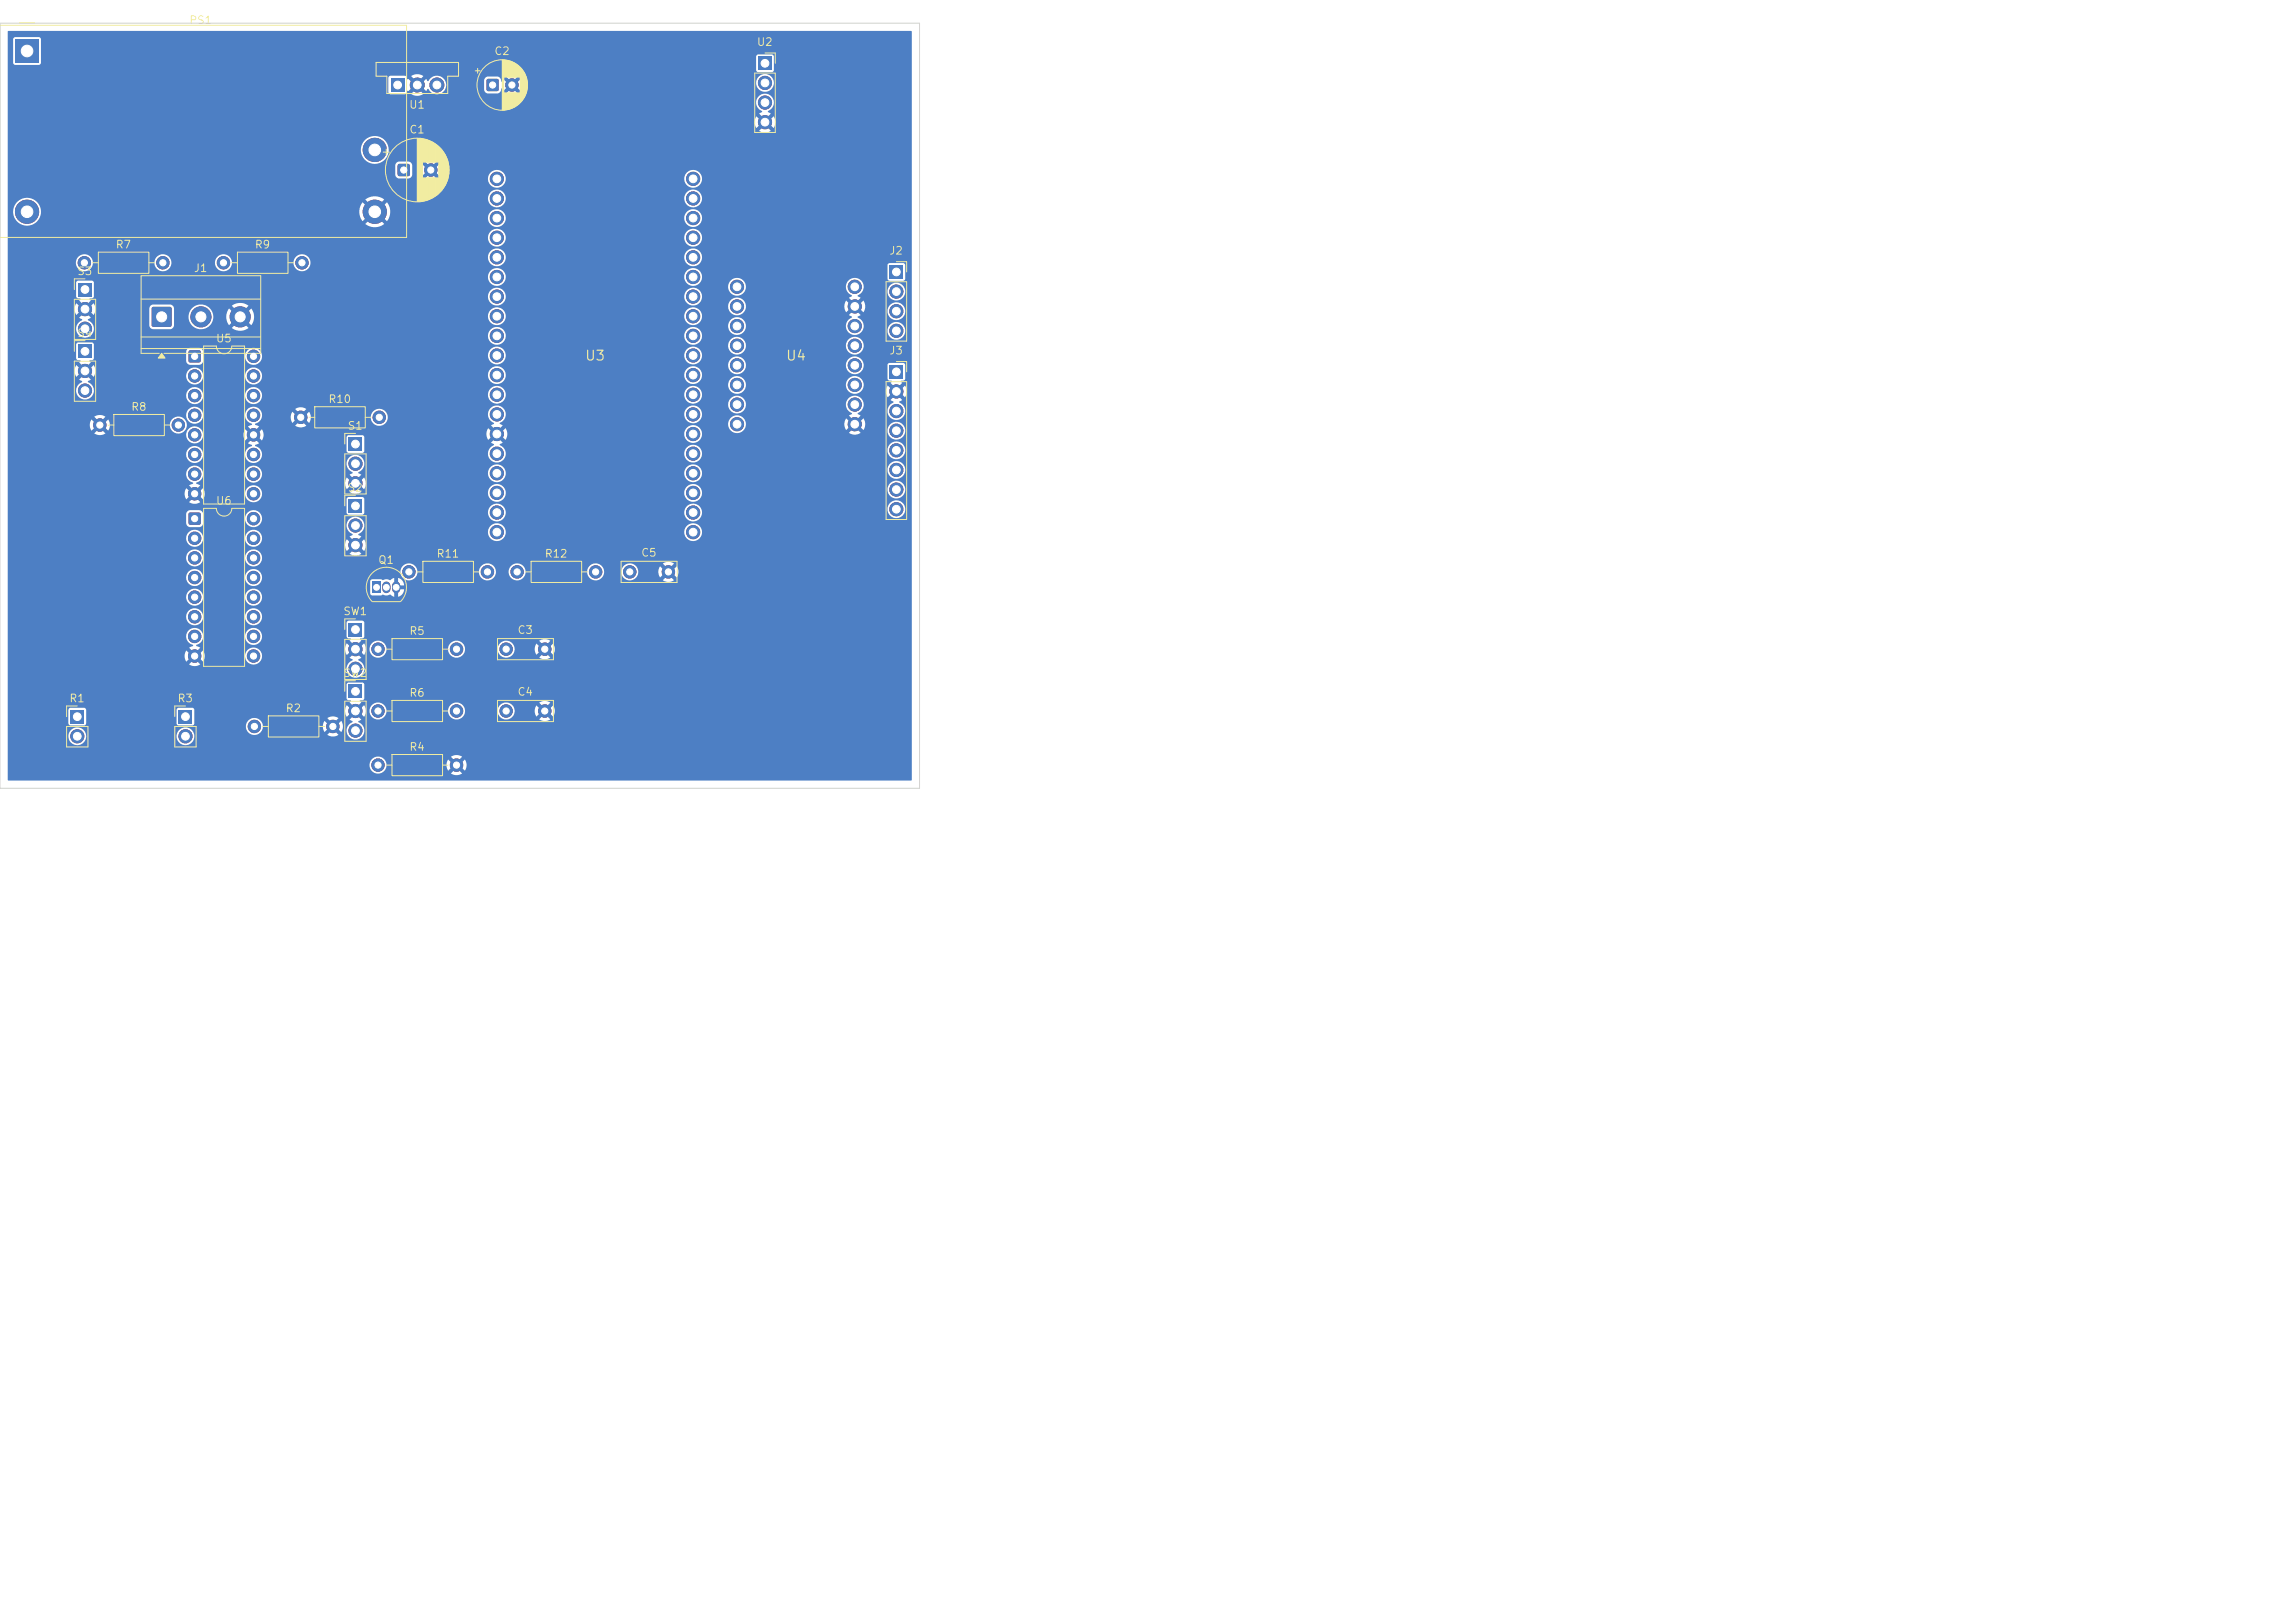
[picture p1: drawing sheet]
<svg xmlns="http://www.w3.org/2000/svg" width="297mm" height="210mm" viewBox="0 0 297 210" stroke-linecap="round" stroke-linejoin="round" font-family="sans-serif">
<defs><g id="words">
<g font-size="1.3" fill="#f2eda1">
<text x="75.6" y="47">U3</text>
<text x="101.6" y="47">U4</text>
</g>
<g font-size="1" fill="#f2eda1">
<text x="24.4" y="3.4">PS1</text>
<text x="63.9" y="7.4">C2</text>
<text x="97.9" y="6.2">U2</text>
<text x="52.9" y="14.3">U1</text>
<text x="52.9" y="17.5">C1</text>
<text x="9.9" y="35.8">S3</text>
<text x="14.9" y="32.4">R7</text>
<text x="25" y="35.4">J1</text>
<text x="32.9" y="32.4">R9</text>
<text x="115" y="33.2">J2</text>
<text x="9.9" y="43.8">S4</text>
<text x="27.9" y="44.5">U5</text>
<text x="115" y="46.1">J3</text>
<text x="16.9" y="53.4">R8</text>
<text x="42.4" y="52.4">R10</text>
<text x="44.9" y="55.8">S1</text>
<text x="27.9" y="65.5">U6</text>
<text x="44.9" y="63.8">S2</text>
<text x="48.9" y="73.2">Q1</text>
<text x="56.4" y="72.4">R11</text>
<text x="70.4" y="72.4">R12</text>
<text x="82.9" y="72.3">C5</text>
<text x="44.4" y="79.8">SW1</text>
<text x="52.9" y="82.4">R5</text>
<text x="66.9" y="82.3">C3</text>
<text x="44.4" y="87.8">SW2</text>
<text x="8.9" y="91.1">R1</text>
<text x="22.9" y="91.1">R3</text>
<text x="36.9" y="92.4">R2</text>
<text x="52.9" y="90.4">R6</text>
<text x="66.9" y="90.3">C4</text>
<text x="52.9" y="97.4">R4</text>
</g>
</g></defs>
<g fill="#c83434" stroke="#c83434" stroke-width=".13">
<circle cx="66.9" cy="74" r=".8"/>
<circle cx="77.1" cy="74" r=".8"/>
<circle cx="38.9" cy="54" r=".8"/>
<circle cx="49.1" cy="54" r=".8"/>
</g>
<path d="M9.2 91.9h1.6v1.7h-1.6z" fill="#c83434"/>
<g fill="#c83434" stroke="#c83434" stroke-width=".13">
<circle cx="10" cy="95.3" r=".85"/>
<circle cx="81.5" cy="74" r=".8"/>
<circle cx="86.5" cy="74" r=".8"/>
</g>
<path d="M45.1 88.6h1.8v1.7h-1.8z" fill="#c83434"/>
<g fill="#c83434" stroke="#c83434" stroke-width=".13">
<circle cx="46" cy="92" r=".85"/>
<circle cx="46" cy="94.5" r=".85"/>
<circle cx="65.5" cy="92" r=".8"/>
<circle cx="70.5" cy="92" r=".8"/>
<circle cx="32.9" cy="94" r=".8"/>
<circle cx="43.1" cy="94" r=".8"/>
</g>
<path d="M23.1 91.9h1.8v1.7h-1.8z" fill="#c83434"/>
<circle cx="24" cy="95.3" r=".85" fill="#c83434" stroke="#c83434" stroke-width=".13"/>
<path d="M51.5 21.3l.2-.1 1.3 .1v.2v1.2l-.2 .1-1.3-.1v-.1z" fill="#c83434"/>
<circle cx="55.7" cy="22" r=".8" fill="#c83434" stroke="#c83434" stroke-width=".13"/>
<path d="M10.1 44.6h1.8v1.7h-1.8z" fill="#c83434"/>
<g fill="#c83434" stroke="#c83434" stroke-width=".13">
<circle cx="11" cy="48" r=".85"/>
<circle cx="11" cy="50.5" r=".85"/>
</g>
<path d="M24.5 66.4l.1-.1 1.3 .1 .1 .2-.1 1.2-.2 .1-1.2-.1-.1-.1z" fill="#c83434"/>
<g fill="#c83434" stroke="#c83434" stroke-width=".13">
<circle cx="25.2" cy="69.6" r=".8"/>
<circle cx="25.2" cy="72.2" r=".8"/>
<circle cx="25.2" cy="74.7" r=".8"/>
<circle cx="25.2" cy="77.3" r=".8"/>
<circle cx="25.2" cy="79.8" r=".8"/>
<circle cx="25.2" cy="82.3" r=".8"/>
<circle cx="25.2" cy="84.9" r=".8"/>
<circle cx="32.8" cy="84.9" r=".8"/>
<circle cx="32.8" cy="82.3" r=".8"/>
<circle cx="32.8" cy="79.8" r=".8"/>
<circle cx="32.8" cy="77.3" r=".8"/>
<circle cx="32.8" cy="74.7" r=".8"/>
<circle cx="32.8" cy="72.2" r=".8"/>
<circle cx="32.8" cy="69.6" r=".8"/>
<circle cx="32.8" cy="67.1" r=".8"/>
</g>
<path d="M45.1 64.6h1.8v1.7h-1.8z" fill="#c83434"/>
<g fill="#c83434" stroke="#c83434" stroke-width=".13">
<circle cx="46" cy="68" r=".85"/>
<circle cx="46" cy="70.5" r=".85"/>
<circle cx="48.9" cy="84" r=".8"/>
<circle cx="59.1" cy="84" r=".8"/>
<circle cx="95.4" cy="37.1" r=".85"/>
<circle cx="95.4" cy="39.6" r=".85"/>
<circle cx="95.4" cy="42.2" r=".85"/>
<circle cx="95.4" cy="44.7" r=".85"/>
<circle cx="95.4" cy="47.3" r=".85"/>
<circle cx="95.4" cy="49.8" r=".85"/>
<circle cx="95.4" cy="52.3" r=".85"/>
<circle cx="95.4" cy="54.9" r=".85"/>
<circle cx="110.6" cy="54.9" r=".85"/>
<circle cx="110.6" cy="52.3" r=".85"/>
<circle cx="110.6" cy="49.8" r=".85"/>
<circle cx="110.6" cy="47.3" r=".85"/>
<circle cx="110.6" cy="44.7" r=".85"/>
<circle cx="110.6" cy="42.2" r=".85"/>
<circle cx="110.6" cy="39.6" r=".85"/>
<circle cx="110.6" cy="37.1" r=".85"/>
</g>
<path d="M2 5.1h3v3h-3z" fill="#c83434"/>
<g fill="#c83434" stroke="#c83434" stroke-width=".13">
<circle cx="3.5" cy="27.4" r="1.5"/>
<circle cx="48.5" cy="27.4" r="1.5"/>
<circle cx="48.5" cy="19.4" r="1.5"/>
</g>
<path d="M19.7 39.8l.2-.1h2.1l.1 .1 .1 .2v2.1l-.1 .1-.1 .1h-2.1l-.2-.1-.1-.1v-2.1z" fill="#c83434"/>
<g fill="#c83434" stroke="#c83434" stroke-width=".13">
<circle cx="26" cy="41" r="1.3"/>
<circle cx="31.1" cy="41" r="1.3"/>
<circle cx="10.9" cy="34" r=".8"/>
<circle cx="21.1" cy="34" r=".8"/>
</g>
<path d="M50.6 10.1h1.8v1.8h-1.8z" fill="#c83434"/>
<g fill="#c83434" stroke="#c83434" stroke-width=".13">
<circle cx="54" cy="11" r=".9"/>
<circle cx="56.5" cy="11" r=".9"/>
</g>
<path d="M98.1 7.3h1.7v1.7h-1.7z" fill="#c83434"/>
<g fill="#c83434" stroke="#c83434" stroke-width=".13">
<circle cx="99" cy="10.7" r=".85"/>
<circle cx="99" cy="13.3" r=".85"/>
<circle cx="99" cy="15.8" r=".85"/>
<circle cx="48.9" cy="92" r=".8"/>
<circle cx="59.1" cy="92" r=".8"/>
</g>
<path d="M48.2 75.3h1.1v1.5h-1.1z" fill="#c83434"/>
<path d="M50 75.8v.4M51.3 75.8v.4" fill="none" stroke="#c83434" stroke-width="1.1"/>
<path d="M115.1 34.3h1.7v1.7h-1.7z" fill="#c83434"/>
<g fill="#c83434" stroke="#c83434" stroke-width=".13">
<circle cx="116" cy="37.7" r=".85"/>
<circle cx="116" cy="40.3" r=".85"/>
<circle cx="116" cy="42.8" r=".85"/>
<circle cx="48.9" cy="99" r=".8"/>
<circle cx="59.1" cy="99" r=".8"/>
<circle cx="52.9" cy="74" r=".8"/>
<circle cx="63.1" cy="74" r=".8"/>
<circle cx="64.3" cy="23.1" r=".85"/>
<circle cx="64.3" cy="25.7" r=".85"/>
<circle cx="64.3" cy="28.2" r=".85"/>
<circle cx="64.3" cy="30.8" r=".85"/>
<circle cx="64.3" cy="33.3" r=".85"/>
<circle cx="64.3" cy="35.8" r=".85"/>
<circle cx="64.3" cy="38.4" r=".85"/>
<circle cx="64.3" cy="40.9" r=".85"/>
<circle cx="64.3" cy="43.5" r=".85"/>
<circle cx="64.3" cy="46" r=".85"/>
<circle cx="64.3" cy="48.5" r=".85"/>
<circle cx="64.3" cy="51.1" r=".85"/>
<circle cx="64.3" cy="53.6" r=".85"/>
<circle cx="64.3" cy="56.2" r=".85"/>
<circle cx="64.3" cy="58.7" r=".85"/>
<circle cx="64.3" cy="61.2" r=".85"/>
<circle cx="64.3" cy="63.8" r=".85"/>
<circle cx="64.3" cy="66.3" r=".85"/>
<circle cx="64.3" cy="68.9" r=".85"/>
<circle cx="89.7" cy="68.9" r=".85"/>
<circle cx="89.7" cy="66.3" r=".85"/>
<circle cx="89.7" cy="63.8" r=".85"/>
<circle cx="89.7" cy="61.2" r=".85"/>
<circle cx="89.7" cy="58.7" r=".85"/>
<circle cx="89.7" cy="56.2" r=".85"/>
<circle cx="89.7" cy="53.6" r=".85"/>
<circle cx="89.7" cy="51.1" r=".85"/>
<circle cx="89.7" cy="48.5" r=".85"/>
<circle cx="89.7" cy="46" r=".85"/>
<circle cx="89.7" cy="43.5" r=".85"/>
<circle cx="89.7" cy="40.9" r=".85"/>
<circle cx="89.7" cy="38.4" r=".85"/>
<circle cx="89.7" cy="35.8" r=".85"/>
<circle cx="89.7" cy="33.3" r=".85"/>
<circle cx="89.7" cy="30.8" r=".85"/>
<circle cx="89.7" cy="28.2" r=".85"/>
<circle cx="89.7" cy="25.7" r=".85"/>
<circle cx="89.7" cy="23.1" r=".85"/>
</g>
<path d="M63 10.3l.2-.1 1.3 .1 .1 .2-.1 1.2-.2 .1-1.3-.1-.1-.1z" fill="#c83434"/>
<g fill="#c83434" stroke="#c83434" stroke-width=".13">
<circle cx="66.2" cy="11" r=".8"/>
<circle cx="28.9" cy="34" r=".8"/>
<circle cx="39.1" cy="34" r=".8"/>
</g>
<path d="M45.1 56.6h1.8v1.7h-1.8z" fill="#c83434"/>
<g fill="#c83434" stroke="#c83434" stroke-width=".13">
<circle cx="46" cy="60" r=".85"/>
<circle cx="46" cy="62.5" r=".85"/>
</g>
<path d="M24.5 45.4l.1-.1 1.3 .1 .1 .2-.1 1.2-.2 .1-1.2-.1-.1-.1z" fill="#c83434"/>
<g fill="#c83434" stroke="#c83434" stroke-width=".13">
<circle cx="25.2" cy="48.6" r=".8"/>
<circle cx="25.2" cy="51.2" r=".8"/>
<circle cx="25.2" cy="53.7" r=".8"/>
<circle cx="25.2" cy="56.3" r=".8"/>
<circle cx="25.2" cy="58.8" r=".8"/>
<circle cx="25.2" cy="61.3" r=".8"/>
<circle cx="25.2" cy="63.9" r=".8"/>
<circle cx="32.8" cy="63.9" r=".8"/>
<circle cx="32.8" cy="61.3" r=".8"/>
<circle cx="32.8" cy="58.8" r=".8"/>
<circle cx="32.8" cy="56.3" r=".8"/>
<circle cx="32.8" cy="53.7" r=".8"/>
<circle cx="32.8" cy="51.2" r=".8"/>
<circle cx="32.8" cy="48.6" r=".8"/>
<circle cx="32.8" cy="46.1" r=".8"/>
<circle cx="65.5" cy="84" r=".8"/>
<circle cx="70.5" cy="84" r=".8"/>
<circle cx="12.9" cy="55" r=".8"/>
<circle cx="23.1" cy="55" r=".8"/>
</g>
<path d="M115.1 47.3h1.7v1.7h-1.7z" fill="#c83434"/>
<g fill="#c83434" stroke="#c83434" stroke-width=".13">
<circle cx="116" cy="50.6" r=".85"/>
<circle cx="116" cy="53.2" r=".85"/>
<circle cx="116" cy="55.7" r=".85"/>
<circle cx="116" cy="58.3" r=".85"/>
<circle cx="116" cy="60.8" r=".85"/>
<circle cx="116" cy="63.3" r=".85"/>
<circle cx="116" cy="65.9" r=".85"/>
</g>
<path d="M10.1 36.6h1.8v1.7h-1.8z" fill="#c83434"/>
<g fill="#c83434" stroke="#c83434" stroke-width=".13">
<circle cx="11" cy="40" r=".85"/>
<circle cx="11" cy="42.5" r=".85"/>
</g>
<path d="M45.1 80.6h1.8v1.7h-1.8z" fill="#c83434"/>
<g fill="#c83434" stroke="#c83434" stroke-width=".13">
<circle cx="46" cy="84" r=".85"/>
<circle cx="46" cy="86.5" r=".85"/>
</g>
<g fill="#4d7fc4" stroke="#4d7fc4" stroke-width=".13">
<circle cx="66.9" cy="74" r=".8"/>
<circle cx="77.1" cy="74" r=".8"/>
<circle cx="38.9" cy="54" r=".8"/>
<circle cx="49.1" cy="54" r=".8"/>
</g>
<path d="M9.2 91.9h1.6v1.7h-1.6z" fill="#4d7fc4"/>
<g fill="#4d7fc4" stroke="#4d7fc4" stroke-width=".13">
<circle cx="10" cy="95.3" r=".85"/>
<circle cx="81.5" cy="74" r=".8"/>
<circle cx="86.5" cy="74" r=".8"/>
</g>
<path d="M45.1 88.6h1.8v1.7h-1.8z" fill="#4d7fc4"/>
<g fill="#4d7fc4" stroke="#4d7fc4" stroke-width=".13">
<circle cx="46" cy="92" r=".85"/>
<circle cx="46" cy="94.5" r=".85"/>
<circle cx="65.5" cy="92" r=".8"/>
<circle cx="70.5" cy="92" r=".8"/>
<circle cx="32.9" cy="94" r=".8"/>
<circle cx="43.1" cy="94" r=".8"/>
</g>
<path d="M23.1 91.9h1.8v1.7h-1.8z" fill="#4d7fc4"/>
<circle cx="24" cy="95.3" r=".85" fill="#4d7fc4" stroke="#4d7fc4" stroke-width=".13"/>
<path d="M51.5 21.3l.2-.1 1.3 .1v.2v1.2l-.2 .1-1.3-.1v-.1z" fill="#4d7fc4"/>
<circle cx="55.7" cy="22" r=".8" fill="#4d7fc4" stroke="#4d7fc4" stroke-width=".13"/>
<path d="M10.1 44.6h1.8v1.7h-1.8z" fill="#4d7fc4"/>
<g fill="#4d7fc4" stroke="#4d7fc4" stroke-width=".13">
<circle cx="11" cy="48" r=".85"/>
<circle cx="11" cy="50.5" r=".85"/>
</g>
<path d="M24.5 66.4l.1-.1 1.3 .1 .1 .2-.1 1.2-.2 .1-1.2-.1-.1-.1z" fill="#4d7fc4"/>
<g fill="#4d7fc4" stroke="#4d7fc4" stroke-width=".13">
<circle cx="25.2" cy="69.6" r=".8"/>
<circle cx="25.2" cy="72.2" r=".8"/>
<circle cx="25.2" cy="74.7" r=".8"/>
<circle cx="25.2" cy="77.3" r=".8"/>
<circle cx="25.2" cy="79.8" r=".8"/>
<circle cx="25.2" cy="82.3" r=".8"/>
<circle cx="25.2" cy="84.9" r=".8"/>
<circle cx="32.8" cy="84.9" r=".8"/>
<circle cx="32.8" cy="82.3" r=".8"/>
<circle cx="32.8" cy="79.8" r=".8"/>
<circle cx="32.8" cy="77.3" r=".8"/>
<circle cx="32.8" cy="74.7" r=".8"/>
<circle cx="32.8" cy="72.2" r=".8"/>
<circle cx="32.8" cy="69.6" r=".8"/>
<circle cx="32.8" cy="67.1" r=".8"/>
</g>
<path d="M45.1 64.6h1.8v1.7h-1.8z" fill="#4d7fc4"/>
<g fill="#4d7fc4" stroke="#4d7fc4" stroke-width=".13">
<circle cx="46" cy="68" r=".85"/>
<circle cx="46" cy="70.5" r=".85"/>
<circle cx="48.9" cy="84" r=".8"/>
<circle cx="59.1" cy="84" r=".8"/>
<circle cx="95.4" cy="37.1" r=".85"/>
<circle cx="95.4" cy="39.6" r=".85"/>
<circle cx="95.4" cy="42.2" r=".85"/>
<circle cx="95.4" cy="44.7" r=".85"/>
<circle cx="95.4" cy="47.3" r=".85"/>
<circle cx="95.4" cy="49.8" r=".85"/>
<circle cx="95.4" cy="52.3" r=".85"/>
<circle cx="95.4" cy="54.9" r=".85"/>
<circle cx="110.6" cy="54.9" r=".85"/>
<circle cx="110.6" cy="52.3" r=".85"/>
<circle cx="110.6" cy="49.8" r=".85"/>
<circle cx="110.6" cy="47.3" r=".85"/>
<circle cx="110.6" cy="44.7" r=".85"/>
<circle cx="110.6" cy="42.2" r=".85"/>
<circle cx="110.6" cy="39.6" r=".85"/>
<circle cx="110.6" cy="37.1" r=".85"/>
</g>
<path d="M2 5.1h3v3h-3z" fill="#4d7fc4"/>
<g fill="#4d7fc4" stroke="#4d7fc4" stroke-width=".13">
<circle cx="3.5" cy="27.4" r="1.5"/>
<circle cx="48.5" cy="27.4" r="1.5"/>
<circle cx="48.5" cy="19.4" r="1.5"/>
</g>
<path d="M19.7 39.8l.2-.1h2.1l.1 .1 .1 .2v2.1l-.1 .1-.1 .1h-2.1l-.2-.1-.1-.1v-2.1z" fill="#4d7fc4"/>
<g fill="#4d7fc4" stroke="#4d7fc4" stroke-width=".13">
<circle cx="26" cy="41" r="1.3"/>
<circle cx="31.1" cy="41" r="1.3"/>
<circle cx="10.9" cy="34" r=".8"/>
<circle cx="21.1" cy="34" r=".8"/>
</g>
<path d="M50.6 10.1h1.8v1.8h-1.8z" fill="#4d7fc4"/>
<g fill="#4d7fc4" stroke="#4d7fc4" stroke-width=".13">
<circle cx="54" cy="11" r=".9"/>
<circle cx="56.5" cy="11" r=".9"/>
</g>
<path d="M98.1 7.3h1.7v1.7h-1.7z" fill="#4d7fc4"/>
<g fill="#4d7fc4" stroke="#4d7fc4" stroke-width=".13">
<circle cx="99" cy="10.7" r=".85"/>
<circle cx="99" cy="13.3" r=".85"/>
<circle cx="99" cy="15.8" r=".85"/>
<circle cx="48.9" cy="92" r=".8"/>
<circle cx="59.1" cy="92" r=".8"/>
</g>
<path d="M48.2 75.3h1.1v1.5h-1.1z" fill="#4d7fc4"/>
<path d="M50 75.8v.4M51.3 75.8v.4" fill="none" stroke="#4d7fc4" stroke-width="1.1"/>
<path d="M115.1 34.3h1.7v1.7h-1.7z" fill="#4d7fc4"/>
<g fill="#4d7fc4" stroke="#4d7fc4" stroke-width=".13">
<circle cx="116" cy="37.7" r=".85"/>
<circle cx="116" cy="40.3" r=".85"/>
<circle cx="116" cy="42.8" r=".85"/>
<circle cx="48.9" cy="99" r=".8"/>
<circle cx="59.1" cy="99" r=".8"/>
<circle cx="52.9" cy="74" r=".8"/>
<circle cx="63.1" cy="74" r=".8"/>
<circle cx="64.3" cy="23.1" r=".85"/>
<circle cx="64.3" cy="25.7" r=".85"/>
<circle cx="64.3" cy="28.2" r=".85"/>
<circle cx="64.3" cy="30.8" r=".85"/>
<circle cx="64.3" cy="33.3" r=".85"/>
<circle cx="64.3" cy="35.8" r=".85"/>
<circle cx="64.3" cy="38.4" r=".85"/>
<circle cx="64.3" cy="40.9" r=".85"/>
<circle cx="64.3" cy="43.5" r=".85"/>
<circle cx="64.3" cy="46" r=".85"/>
<circle cx="64.3" cy="48.5" r=".85"/>
<circle cx="64.3" cy="51.1" r=".85"/>
<circle cx="64.3" cy="53.6" r=".85"/>
<circle cx="64.3" cy="56.2" r=".85"/>
<circle cx="64.3" cy="58.7" r=".85"/>
<circle cx="64.3" cy="61.2" r=".85"/>
<circle cx="64.3" cy="63.8" r=".85"/>
<circle cx="64.3" cy="66.3" r=".85"/>
<circle cx="64.3" cy="68.9" r=".85"/>
<circle cx="89.7" cy="68.9" r=".85"/>
<circle cx="89.7" cy="66.3" r=".85"/>
<circle cx="89.7" cy="63.8" r=".85"/>
<circle cx="89.7" cy="61.2" r=".85"/>
<circle cx="89.7" cy="58.7" r=".85"/>
<circle cx="89.7" cy="56.2" r=".85"/>
<circle cx="89.7" cy="53.6" r=".85"/>
<circle cx="89.7" cy="51.1" r=".85"/>
<circle cx="89.7" cy="48.5" r=".85"/>
<circle cx="89.7" cy="46" r=".85"/>
<circle cx="89.7" cy="43.5" r=".85"/>
<circle cx="89.7" cy="40.9" r=".85"/>
<circle cx="89.7" cy="38.4" r=".85"/>
<circle cx="89.7" cy="35.8" r=".85"/>
<circle cx="89.7" cy="33.3" r=".85"/>
<circle cx="89.7" cy="30.8" r=".85"/>
<circle cx="89.7" cy="28.2" r=".85"/>
<circle cx="89.7" cy="25.7" r=".85"/>
<circle cx="89.7" cy="23.1" r=".85"/>
</g>
<path d="M63 10.3l.2-.1 1.3 .1 .1 .2-.1 1.2-.2 .1-1.3-.1-.1-.1z" fill="#4d7fc4"/>
<g fill="#4d7fc4" stroke="#4d7fc4" stroke-width=".13">
<circle cx="66.2" cy="11" r=".8"/>
<circle cx="28.9" cy="34" r=".8"/>
<circle cx="39.1" cy="34" r=".8"/>
</g>
<path d="M45.1 56.6h1.8v1.7h-1.8z" fill="#4d7fc4"/>
<g fill="#4d7fc4" stroke="#4d7fc4" stroke-width=".13">
<circle cx="46" cy="60" r=".85"/>
<circle cx="46" cy="62.5" r=".85"/>
</g>
<path d="M24.5 45.4l.1-.1 1.3 .1 .1 .2-.1 1.2-.2 .1-1.2-.1-.1-.1z" fill="#4d7fc4"/>
<g fill="#4d7fc4" stroke="#4d7fc4" stroke-width=".13">
<circle cx="25.2" cy="48.6" r=".8"/>
<circle cx="25.2" cy="51.2" r=".8"/>
<circle cx="25.2" cy="53.7" r=".8"/>
<circle cx="25.2" cy="56.3" r=".8"/>
<circle cx="25.2" cy="58.8" r=".8"/>
<circle cx="25.2" cy="61.3" r=".8"/>
<circle cx="25.2" cy="63.9" r=".8"/>
<circle cx="32.8" cy="63.9" r=".8"/>
<circle cx="32.8" cy="61.3" r=".8"/>
<circle cx="32.8" cy="58.8" r=".8"/>
<circle cx="32.8" cy="56.3" r=".8"/>
<circle cx="32.8" cy="53.7" r=".8"/>
<circle cx="32.8" cy="51.2" r=".8"/>
<circle cx="32.8" cy="48.6" r=".8"/>
<circle cx="32.8" cy="46.1" r=".8"/>
<circle cx="65.5" cy="84" r=".8"/>
<circle cx="70.5" cy="84" r=".8"/>
<circle cx="12.9" cy="55" r=".8"/>
<circle cx="23.1" cy="55" r=".8"/>
</g>
<path d="M115.1 47.3h1.7v1.7h-1.7z" fill="#4d7fc4"/>
<g fill="#4d7fc4" stroke="#4d7fc4" stroke-width=".13">
<circle cx="116" cy="50.6" r=".85"/>
<circle cx="116" cy="53.2" r=".85"/>
<circle cx="116" cy="55.7" r=".85"/>
<circle cx="116" cy="58.3" r=".85"/>
<circle cx="116" cy="60.8" r=".85"/>
<circle cx="116" cy="63.3" r=".85"/>
<circle cx="116" cy="65.9" r=".85"/>
</g>
<path d="M10.1 36.6h1.8v1.7h-1.8z" fill="#4d7fc4"/>
<g fill="#4d7fc4" stroke="#4d7fc4" stroke-width=".13">
<circle cx="11" cy="40" r=".85"/>
<circle cx="11" cy="42.5" r=".85"/>
</g>
<path d="M45.1 80.6h1.8v1.7h-1.8z" fill="#4d7fc4"/>
<g fill="#4d7fc4" stroke="#4d7fc4" stroke-width=".13">
<circle cx="46" cy="84" r=".85"/>
<circle cx="46" cy="86.5" r=".85"/>
</g>
<path d="M1 4h116.9l.1 .1v96.9h-116.9l-.1-.1v-2h46.8a1.1 1.1 0 0 0 1.1 1.2 1.1 1.1 0 0 0 1.1-1.2h7.8v.4l.2 .4 .7-.7 .1 .2 .2 .2-.6 .7a1.29 1.29 0 0 0 1.4 0l-.7-.7 .3-.2 .1-.2 .7 .7a1.29 1.29 0 0 0 0-1.4l-.7 .7-.1-.2-.3-.2 .7-.7a1.29 1.29 0 0 0-1.4 0l.6 .7-.2 .1-.1 .3-.7-.7-.2 .6h-7.8a1.1 1.1 0 0 0-1.1-1 1.1 1.1 0 0 0-1.1 1h-46.8v-3.7h7.8v.2a1.15 1.15 0 0 0 1.3 1 1.15 1.15 0 0 0 1.1-1.2h11.6v.2a1.15 1.15 0 0 0 1.8 .9 1.15 1.15 0 0 0 0-2 1.15 1.15 0 0 0-1.8 .9h-11.6l-.1-.2a1.15 1.15 0 0 0-1.2-.9 1.15 1.15 0 0 0-1.1 1.1h-7.8v-1.3h30.8v.2a1.1 1.1 0 0 0 1.2 1 1.1 1.1 0 0 0 1-1.2h7.8v.4l.2 .4 .7-.7 .1 .2 .2 .2-.6 .7a1.29 1.29 0 0 0 1.4 0l-.7-.7 .3-.2 .1-.2 .7 .7a1.3 1.3 0 0 0 0-1.4l-.7 .7-.2-.3-.2-.1 .7-.7a1.29 1.29 0 0 0-1.4 0l.6 .7-.2 .2-.1 .2-.7-.7-.2 .6h-7.8a1.1 1.1 0 0 0-1.1-1 1.1 1.1 0 0 0-1.1 1h-30.8v-2.1h7.8l.1 1.9 .2 .2 1.9-.1 .2-.2v-1.8h11.6l.1 1.9 .2 .2 1.9-.1 .2-.2v-1.7h19.4l.1 .4 .2 .5 .6-.7 .1 .2 .3 .2-.7 .6 .4 .3a1.18 1.18 0 0 0-.5 1.8 1.18 1.18 0 0 0 1.9-.1 1.24 1.24 0 0 0-.6-1.7l.4-.3-.7-.6 .3-.2 .1-.2 .6 .7 .2-.5v-.4h.5a1.1 1.1 0 0 0 1.1 1.2 1.1 1.1 0 0 0 1.1-1.2h8v.2a1.1 1.1 0 0 0 1.2 1 1.1 1.1 0 0 0 1-1.2h4.2v.2a1.1 1.1 0 0 0 1.2 1 1.1 1.1 0 0 0 1-1.2h2.6v.4l.2 .4 .7-.7 .2 .3 .2 .1-.7 .7a1.29 1.29 0 0 0 1.4 0l-.7-.7 .2-.1 .2-.3 .7 .7a1.29 1.29 0 0 0 0-1.4l-.7 .7-.2-.3-.2-.1 .7-.7a1.29 1.29 0 0 0-1.4 0l.7 .7-.2 .1-.2 .3-.7-.7-.2 .6h-2.6a1.1 1.1 0 0 0-1.1-1 1.1 1.1 0 0 0-1.1 1h-4.2v-.2a1.1 1.1 0 0 0-1.2-.8 1.1 1.1 0 0 0-1 1h-8v-.2a1.1 1.1 0 0 0-1.2-.8 1.1 1.1 0 0 0-1 1h-.5l-.2-.7-.6 .7-.1-.2-.3-.2 .7-.6-.2-.1v-.2h.4l.1-.2v-1.9l-.2-.2h-1.8l-.2 .2v1.9l.1 .2h.4v.1l-.2 .2 .7 .6-.3 .2-.1 .2-.6-.7-.3 .7h-19.4l-.1-.2-.2-.1h-1.8l-.3 .2h-11.6l-.3-.2h-1.8l-.3 .2h-7.8v-7h22.9v.4l.2 .4 .7-.7 .1 .2 .2 .2-.6 .7a1.28 1.28 0 0 0 1.4 0l-.7-.7 .3-.2 .1-.2 .7 .7 .2-.4v-.4h5.2v.2a1.1 1.1 0 0 0 1.7 .8 1.1 1.1 0 0 0-.1-1.9h11.3l.1 .4 .2 .5 .6-.7 .1 .2 .3 .2-.7 .6 .4 .3a1.18 1.18 0 0 0-.5 1.8 1.18 1.18 0 0 0 1.9-.1 1.26 1.26 0 0 0-.6-1.7l.4-.3-.7-.6 .3-.2 .1-.2 .6 .7 .2-.5v-.4h.5a1.1 1.1 0 0 0 1.1 1.2 1.1 1.1 0 0 0 1.1-1.2h8v.2a1.1 1.1 0 0 0 1.2 1 1.1 1.1 0 0 0 1-1.2h4.2v.2a1.1 1.1 0 0 0 1.2 1 1.1 1.1 0 0 0 1-1.2h2.6v.4l.2 .4 .7-.7 .2 .3 .2 .1-.7 .7a1.29 1.29 0 0 0 1.4 0l-.7-.7 .2-.1 .2-.3 .7 .7a1.29 1.29 0 0 0 0-1.4l-.7 .7-.1-.2-.3-.2 .7-.7a1.29 1.29 0 0 0-1.4 0l.7 .7-.2 .1-.2 .3-.7-.7-.2 .6h-2.6a1.1 1.1 0 0 0-1.1-1 1.1 1.1 0 0 0-1.1 1h-4.2v-.2a1.1 1.1 0 0 0-1.2-.8 1.1 1.1 0 0 0-1 1h-8v-.2a1.1 1.1 0 0 0-1.2-.8 1.1 1.1 0 0 0-1 1h-.5l-.2-.7-.6 .7-.1-.2-.3-.2 .7-.6-.2-.1v-.2h.4l.1-.2v-1.9l-.2-.2h-1.8l-.2 .2v1.9l.1 .2h.4v.1l-.2 .2 .7 .6-.3 .2-.1 .2-.6-.7-.3 .7h-11.4a1.1 1.1 0 0 0-1.5 .9h-5.2l-.2-.6-.7 .6-.2-.2-.2-.1 .7-.7-.5-.2v-.2a1.1 1.1 0 0 0 .9-1.1h5.4v.1a1.1 1.1 0 0 0 1.7 .9 1.1 1.1 0 0 0 0-1.9 1.1 1.1 0 0 0-1.7 .9h-5.4v-.2a1.11 1.11 0 0 0-1.9-.5 1.11 1.11 0 0 0 .6 1.9l-.1 .1-.4 .2 .6 .7-.2 .1-.1 .2-.7-.6-.2 .6h-22.9v-5.1h23.1a1.1 1.1 0 0 0 1.1 1.2 1.1 1.1 0 0 0 1.1-1.2h5.4v.2a1.1 1.1 0 0 0 1.7 .9 1.1 1.1 0 0 0 0-1.9 1.1 1.1 0 0 0-1.7 .8h-5.4v-.1a1.1 1.1 0 0 0-1.2-.9 1.1 1.1 0 0 0-1 1h-23.1v-2.5h23.1v.2a1.1 1.1 0 0 0 1.2 1 1.1 1.1 0 0 0 1-1.2h5.4v.2a1.1 1.1 0 0 0 1.7 .8 1.1 1.1 0 0 0 0-1.9 1.1 1.1 0 0 0-1.7 .9h-5.4v-.2a1.1 1.1 0 0 0-1.2-.8 1.1 1.1 0 0 0-1 1h-23.1v-2.6h23.1v.2a1.1 1.1 0 0 0 1.2 1 1.1 1.1 0 0 0 1-1.2h5.4v.2a1.1 1.1 0 0 0 .9 1 1.1 1.1 0 0 0 1.2-.6h14.1l.1 1.7 .2 .2h1.1l.3-.2a1.15 1.15 0 0 0 .9 0l.5 .3v-.9l.2 .1 .3-.1v.9l.4-.2 .3-.3 .1-.4h-.7v-.3v-.3h.7a1.01 1.01 0 0 0-.8-.9v.9l-.2-.1-.3 .1v-.9l-.5 .3a1.25 1.25 0 0 0-1-.1l-.2-.1h-1.1l-.3 .3h-14.1a1.09 1.09 0 0 0-.3-1.3h18.3v.2a1.1 1.1 0 0 0 1.2 1 1.1 1.1 0 0 0 1-1.2h8v.2a1.1 1.1 0 0 0 1.2 1 1.1 1.1 0 0 0 1-1.2h1.6v.2a1.1 1.1 0 0 0 1.2 1 1.1 1.1 0 0 0 1-1.2h8v.2a1.1 1.1 0 0 0 1.2 1 1.1 1.1 0 0 0 1-1.2h2.2v.2a1.1 1.1 0 0 0 1.2 1 1.1 1.1 0 0 0 1-1.2h2.6v.4l.2 .4 .7-.7 .2 .3 .2 .1-.7 .7a1.29 1.29 0 0 0 1.4 0l-.7-.7 .3-.2 .1-.2 .7 .7a1.29 1.29 0 0 0 0-1.4l-.7 .7-.2-.3-.2-.1 .7-.7a1.29 1.29 0 0 0-1.4 0l.7 .7-.2 .1-.2 .3-.7-.7-.2 .6h-2.6a1.1 1.1 0 0 0-1.1-1 1.1 1.1 0 0 0-1.1 1h-2.2v-.2a1.1 1.1 0 0 0-1.2-.8 1.1 1.1 0 0 0-1 1h-8v-.2a1.1 1.1 0 0 0-1.2-.8 1.1 1.1 0 0 0-1 1h-1.6v-.2a1.1 1.1 0 0 0-1.2-.8 1.1 1.1 0 0 0-1 1h-8v-.2a1.1 1.1 0 0 0-1.2-.8 1.1 1.1 0 0 0-1 1h-18.3a1.1 1.1 0 0 0-1.8 .7h-5.4v-.1a1.1 1.1 0 0 0-1.2-.9 1.1 1.1 0 0 0-1 1h-23.1v-2.5h23.1v.2a1.1 1.1 0 0 0 1.2 1 1.1 1.1 0 0 0 1-1.2h5.4v.2a1.1 1.1 0 0 0 1.7 .8 1.1 1.1 0 0 0 0-1.9 1.1 1.1 0 0 0-1.7 .9h-5.4v-.2a1.1 1.1 0 0 0-1.2-.8 1.1 1.1 0 0 0-1 1h-23.1v-2.5h23.1v.1a1.1 1.1 0 0 0 1.2 1.1 1.1 1.1 0 0 0 1-1.2h5.4v.1a1.1 1.1 0 0 0 .7 1 1.1 1.1 0 0 0 1.2-.3h11l.1 .5 .2 .4 .6-.6 .1 .1 .3 .2-.7 .7h.1a1.34 1.34 0 0 0 1.5 0l-.7-.7 .3-.2 .1-.1 .6 .6 .1-.1a1.34 1.34 0 0 0-.1-1.4l-.6 .6-.1-.2-.3-.1 .7-.7-.4-.2v-.1l.5-.3h16.2v.2a1.15 1.15 0 0 0 1.3 1 1.15 1.15 0 0 0 1.1-1.2h23v.2a1.15 1.15 0 0 0 1.8 .8 1.15 1.15 0 0 0 0-1.9 1.15 1.15 0 0 0-1.8 .9h-23l-.1-.2a1.15 1.15 0 0 0-1.2-.9 1.15 1.15 0 0 0-1.1 1.1l-16.2-.1a1.16 1.16 0 0 0-.3-1.7 1.16 1.16 0 0 0-1.7 .5 1.16 1.16 0 0 0 .7 1.6v.1l-.4 .2 .7 .7-.3 .1-.1 .2-.6-.6-.3 .6h-11a1.1 1.1 0 0 0-.3-1.8 1.1 1.1 0 0 0-1.6 1h-5.4v-.2a1.1 1.1 0 0 0-1.2-.9 1.1 1.1 0 0 0-1 1.1h-23.1v-3.1h23.1v1.3l.1 .3 .4 .1 1.4-.1 .3-.3v-.8h5.4a1.1 1.1 0 0 0 1.5 1.1 1.1 1.1 0 0 0 .3-1.8 1.1 1.1 0 0 0-1.8 .6v.1h-5.4a.92 .92 0 0 0-.2-.8l-.3-.2h-1.3l-.3 .2-.1 .3h-23.1v-2.7h22.9v.4l.2 .4 .7-.7 .1 .3 .2 .1-.6 .7a1.29 1.29 0 0 0 1.4 0l-.7-.7 .2-.1 .2-.3 .7 .7 .2-.4v-.4h5.2v.2a1.1 1.1 0 0 0 .8 .9 1.1 1.1 0 0 0 1.2-.3h11.1l.1 1.8 .2 .2h1.8l.2-.1 .1-.3h15.9a1.15 1.15 0 0 0 1.2 1.3 1.15 1.15 0 0 0 1.2-1.3h23v.2a1.15 1.15 0 0 0 1.5 1 1.15 1.15 0 0 0 .7-1.6h24.1v.2a1.15 1.15 0 0 0 1.8 .9 1.15 1.15 0 0 0 0-2 1.15 1.15 0 0 0-1.8 .9h-24.1v-.1a1.15 1.15 0 0 0-1.3-.5 1.15 1.15 0 0 0-.9 1h-23l-.1-.1a1.15 1.15 0 0 0-1.2-.9 1.15 1.15 0 0 0-1.1 1h-15.9v-1.6l-.3-.3h-1.8l-.3 .3h-11.1l.1-.1a1.1 1.1 0 0 0-.6-1.7 1.1 1.1 0 0 0-1.5 1h-5.2l-.2-.6-.7 .6-.1-.2-.3-.1 .7-.7-.5-.2v-.2a1.1 1.1 0 0 0 .9-1.1h5.4v.1a1.1 1.1 0 0 0 1.3 1h11.6l.1 .5 .2 .4 .6-.6 .2 .2 .2 .1-.7 .7h.1a1.35 1.35 0 0 0 1.4 0h16.4v.2a1.15 1.15 0 0 0 1.3 1 1.15 1.15 0 0 0 1.1-1.2h23v.2a1.15 1.15 0 0 0 1.5 1 1.15 1.15 0 0 0 .7-1.6h24.1v.1a1.15 1.15 0 0 0 1.8 .9 1.15 1.15 0 0 0 0-1.9 1.15 1.15 0 0 0-1.8 .9h-24.1v-.1a1.15 1.15 0 0 0-1.3-.5 1.15 1.15 0 0 0-.9 1h-23l-.1-.2a1.15 1.15 0 0 0-1.2-.9 1.15 1.15 0 0 0-1.1 1.1h-16.4l-.6-.7 .2-.1 .2-.2 .6 .6 .1-.1a1.34 1.34 0 0 0-.1-1.4l-.6 .6-.1-.2-.3-.1 .7-.7-.4-.3h16.7a1.15 1.15 0 0 0 1.2 1.3 1.15 1.15 0 0 0 1.2-1.3h23v.2a1.15 1.15 0 0 0 1.5 1.1 1.15 1.15 0 0 0 .7-1.7h24.1v.2a1.15 1.15 0 0 0 1.8 .9 1.15 1.15 0 0 0 0-2 1.15 1.15 0 0 0-1.8 .9h-24.1v-.1a1.15 1.15 0 0 0-1.3-.5 1.15 1.15 0 0 0-.9 1h-23l-.1-.1a1.15 1.15 0 0 0-1.2-.9 1.15 1.15 0 0 0-1.1 1h-16.7a1.16 1.16 0 0 0 .7-1.6 1.16 1.16 0 0 0-1.8-.3 1.16 1.16 0 0 0 .1 1.8l.2 .1v.1l-.4 .2 .7 .7-.3 .1-.1 .2-.6-.6-.3 .6h-11.6a1.1 1.1 0 0 0 .9-1.2 1.1 1.1 0 0 0-1.1-1 1.1 1.1 0 0 0-1.1 1.1h-5.4v-.2a1.11 1.11 0 0 0-1.9-.5 1.11 1.11 0 0 0 .6 1.9l-.1 .1-.4 .2 .6 .7-.2 .1-.1 .2-.7-.6-.2 .6h-22.9v-5.1h23.1a1.1 1.1 0 0 0 1.5 1.1 1.1 1.1 0 0 0 .3-1.8 1.1 1.1 0 0 0-1.8 .6v.1h-23.1v-3.8h10.6l.1 .4 .1 .4 .7-.7 .2 .3 .2 .1-.7 .7a1.28 1.28 0 0 0 1.3 .1h10.6v.2a1.1 1.1 0 0 0 1.2 1 1.1 1.1 0 0 0 1-1.2h5.2v.4l.2 .4 .7-.7 .2 .3 .2 .1-.7 .6 .5 .3v.1a1.11 1.11 0 0 0-.9 1.5 1.11 1.11 0 0 0 1.8 .4 1.11 1.11 0 0 0-.1-1.7l-.4-.3 .5-.3-.6-.6 .2-.1 .1-.3 .7 .7 .2-.4h10.7v1.8l.2 .2h1.9l.2-.2 .1-1.8-.3-.3h-1.8l-.3 .3h-10.7v-.5h28.9v.4l.2 .4 .6-.6 .2 .3h.2l-.7 .7 .4 .2a1.18 1.18 0 0 0-.5 1.9 1.18 1.18 0 0 0 1.9-.1l.2-.7h23v.2a1.15 1.15 0 0 0 1.5 1 1.15 1.15 0 0 0 .7-1.6h24.1v.2a1.15 1.15 0 0 0 1.8 .9 1.15 1.15 0 0 0 0-2 1.15 1.15 0 0 0-1.8 .9h-24.1v-.1a1.15 1.15 0 0 0-1.3-.5 1.15 1.15 0 0 0-.9 1h-23l-.1-.1a1.52 1.52 0 0 0-.7-1l.4-.2-.7-.7h.2l.2-.3 .6 .6 .2-.4 .1-.4h22.8a1.15 1.15 0 0 0 1.6 1.1 1.15 1.15 0 0 0 .3-1.9 1.15 1.15 0 0 0-1.8 .6l-.1 .2h-22.8l-.3-.7-.6 .6-.1-.1-.3-.2 .7-.7-.4-.2h29.5a1.15 1.15 0 0 0 1.2 1.2 1.15 1.15 0 0 0 1.1-1.2h12.8v.4l.2 .5 .6-.7 .2 .3 .2 .1-.6 .6a1.34 1.34 0 0 0 1.5 0l-.7-.6 .2-.1 .2-.3 .6 .7 3.1-.1v.2a1.15 1.15 0 0 0 1.8 .9 1.15 1.15 0 0 0 0-2 1.15 1.15 0 0 0-1.8 .9h-3a1.34 1.34 0 0 0-.1-1.5l-.6 .7-.2-.3-.2-.1 .7-.6-.4-.3a1.18 1.18 0 0 0 .6-1.8 1.18 1.18 0 0 0-2 0 1.26 1.26 0 0 0 .7 1.8l-.4 .3 .6 .6-.2 .1-.2 .3-.6-.7-.2 .7-12.8-.1a1.15 1.15 0 0 0-1.1-1 1.15 1.15 0 0 0-1.2 1.1h-29.5v-.1a1.15 1.15 0 0 0 .8-1.2h23v.2a1.15 1.15 0 0 0 1.8 .9 1.15 1.15 0 0 0 0-2 1.15 1.15 0 0 0-1.8 .9h-23l-.1-.1a1.16 1.16 0 0 0-1.9-.6 1.16 1.16 0 0 0 .4 1.9v.1l-.4 .2 .7 .7-.3 .2-.1 .1-.6-.6-.2 .7h-28.9l-.2-.6-.7 .7-.1-.3h-.2l.6-.7-.5-.2v-.2a1.11 1.11 0 0 0 .9-.9h3.7l.1 .4 .1 .4 .7-.7 .2 .3 .2 .1-.7 .7a1.29 1.29 0 0 0 1.4 0l-.6-.7 .2-.2 .1-.2 .7 .7 .2-.4v-.4h7.8v.2a1.1 1.1 0 0 0 1.7 .8 1.1 1.1 0 0 0 0-1.8 1.1 1.1 0 0 0-1.7 .8h-7.8l-.2-.6-.7 .7-.1-.2-.2-.2 .6-.7a1.29 1.29 0 0 0-1.4 0l.7 .7-.3 .2-.1 .2-.7-.7-.2 .6h-3.7a1.11 1.11 0 0 0-.9-1.3 1.11 1.11 0 0 0-1.3 1 1.11 1.11 0 0 0 .9 1.2v.2l-.5 .2 .7 .7h-.2l-.2 .3-.7-.7-.2 .7h-5.2a1.1 1.1 0 0 0-1.1-1 1.1 1.1 0 0 0-1.1 1h-10.6l.1-.1-.6-.7 .2-.1 .1-.3 .7 .7 .2-.4v-.4h7.8a1.1 1.1 0 0 0 1.5 1.1 1.1 1.1 0 0 0 .3-1.8 1.1 1.1 0 0 0-1.8 .5v.2h-7.8l-.2-.6-.7 .7-.1-.2-.2-.2 .6-.7a1.28 1.28 0 0 0-1.4 0l.7 .7-.3 .2-.1 .2-.7-.7-.2 .6h-10.6v-1.3h23.1a1.1 1.1 0 0 0 1.5 1.1 1.1 1.1 0 0 0 .3-1.8 1.1 1.1 0 0 0-1.8 .6v.1h-23.1v-5.7h8.6l.1 .4 .2 .5 .6-.7 .2 .3 .2 .1-.7 .6 .4 .2v.1a1.16 1.16 0 0 0-.5 1.9 1.16 1.16 0 0 0 1.9-.2h12.1v.2a1.1 1.1 0 0 0 1.2 1 1.1 1.1 0 0 0 1-1.2h5.4v.2a1.1 1.1 0 0 0 1.4 1h61.1v.1a1.15 1.15 0 0 0 1.8 .9 1.15 1.15 0 0 0 0-1.9 1.15 1.15 0 0 0-1.8 .9h-61.1l.1-.1a1.1 1.1 0 0 0 .7-1.2h29.2v.2a1.15 1.15 0 0 0 1.3 1 1.15 1.15 0 0 0 1.1-1.2h23v.2a1.15 1.15 0 0 0 1.8 .9 1.15 1.15 0 0 0 0-2 1.15 1.15 0 0 0-1.8 .9h-23l-.1-.2a1.15 1.15 0 0 0-1.2-.9 1.15 1.15 0 0 0-1.1 1.1l-29.2-.1a1.1 1.1 0 0 0-1.2-.8 1.1 1.1 0 0 0-1 1h-5.4v-.2a1.1 1.1 0 0 0-1.2-.8 1.1 1.1 0 0 0-1 1h-12.1a1.24 1.24 0 0 0-.6-1.7l.4-.3-.7-.6 .2-.1 .2-.3 .6 .7 .1-.2h11.9v.1a1.1 1.1 0 0 0 1.2 1.1 1.1 1.1 0 0 0 1-1.2h5.4v.1a1.1 1.1 0 0 0 1.4 1h61.1v.2a1.15 1.15 0 0 0 1.3 1.1 1.15 1.15 0 0 0 1-1.3h13v.2a1.16 1.16 0 0 0 .8 1 1.16 1.16 0 0 0 1.2-.4h3.2v.5l.2 .4 .6-.6 .2 .3h.2l-.7 .7 .4 .2a1.18 1.18 0 0 0-.6 1.8 1.18 1.18 0 0 0 1.9 .1 1.23 1.23 0 0 0-.5-1.9l.4-.2-.7-.7h.2l.2-.3 .6 .6a1.33 1.33 0 0 0 0-1.5l-.6 .6-.2-.3h-.2l.7-.7-.2-.1v-.1l.4-.1 .1-.2v-1.9l-.2-.1h-1.8l-.2 .2-.1 1.8 .2 .2 .4 .1v.1l-.2 .1 .7 .7h-.2l-.2 .3-.6-.6-.2 .6h-3.2l.1-.1a1.15 1.15 0 0 0-.6-1.7 1.15 1.15 0 0 0-1.5 1h-13v-.2a1.15 1.15 0 0 0-1.2-.8 1.15 1.15 0 0 0-1.1 1h-61.1h.1a1.1 1.1 0 0 0 .7-1.3h29.2v.2a1.15 1.15 0 0 0 1.3 1.1 1.15 1.15 0 0 0 1.1-1.3h23v.2a1.15 1.15 0 0 0 1.8 .9 1.15 1.15 0 0 0 0-1.9 1.15 1.15 0 0 0-1.8 .8h-23l-.1-.1a1.15 1.15 0 0 0-1.2-.9 1.15 1.15 0 0 0-1.1 1h-29.2a1.1 1.1 0 0 0-1.2-.9 1.1 1.1 0 0 0-1 1.1h-5.4v-.2a1.1 1.1 0 0 0-1.2-.9 1.1 1.1 0 0 0-1 1.1h-11.9l.1-.7-.2-.7-.6 .7-.2-.3-.2-.1 .7-.6-.2-.1v-.2h.3l.2-.1 .1-1h11.9v1.3l.1 .3 .4 .1 1.4-.1 .3-.3v-.8h5.4a1.1 1.1 0 0 0 1.4 1.2h61.1v.2a1.15 1.15 0 0 0 1.3 1 1.15 1.15 0 0 0 1-1.2h13v.2a1.15 1.15 0 0 0 1.7 .9 1.15 1.15 0 0 0 0-2 1.15 1.15 0 0 0-1.7 .9h-13v-.2a1.15 1.15 0 0 0-1.2-.9 1.15 1.15 0 0 0-1.1 1.1h-61.1l.1-.1a1.1 1.1 0 0 0 .7-1.2h29.2v.2a1.15 1.15 0 0 0 1.3 1.1 1.15 1.15 0 0 0 1.1-1.3h23v.2a1.15 1.15 0 0 0 1.8 .9 1.15 1.15 0 0 0 0-2 1.15 1.15 0 0 0-1.8 .9h-23l-.1-.2a1.15 1.15 0 0 0-1.2-.9 1.15 1.15 0 0 0-1.1 1.1h-29.2a1.1 1.1 0 0 0-1.2-.9 1.1 1.1 0 0 0-1 1h-5.4l-.1-.7-.2-.2-.2-.1h-1.3l-.3 .2-.1 .3h-11.9v-.9h82v.2a1.15 1.15 0 0 0 1.3 1.1 1.15 1.15 0 0 0 1-1.3h13v.2a1.15 1.15 0 0 0 1.7 .9 1.15 1.15 0 0 0 0-2 1.15 1.15 0 0 0-1.7 .9h-13v-.1a1.15 1.15 0 0 0-1.2-.9 1.15 1.15 0 0 0-1.1 1h-82l-.1-.2-.2-.1h-1.8l-.2 .2v1.9l.1 .2h.4v.1l-.2 .2 .7 .6-.2 .1-.2 .3-.6-.7-.3 .7h-8.6v-8h8.6l.1 .4 .2 .5 .6-.7 .2 .3 .2 .1-.7 .6 .4 .2v.1a1.16 1.16 0 0 0-.6 1.7 1.16 1.16 0 0 0 1.8 .3h51.3v.2a1.15 1.15 0 0 0 1.3 1 1.15 1.15 0 0 0 1.1-1.2h23v.2a1.15 1.15 0 0 0 1.8 .8 1.15 1.15 0 0 0 0-1.9 1.15 1.15 0 0 0-1.8 .9h-23l-.1-.2a1.15 1.15 0 0 0-1.2-.9 1.15 1.15 0 0 0-1.1 1.1h-51.3l.1-.1a1.23 1.23 0 0 0-.5-1.9l.4-.3-.7-.6 .2-.1 .2-.3 .6 .7 .2-.5v-.4h7v2.3l.2 .2 .3 .2 2.4-.1 .3-.3v-1.3h1.9v.2a1.61 1.61 0 0 0 1.7 1.5 1.61 1.61 0 0 0 1.5-1.7h1.7l.1 .7 .2 .5 .9-.9 .3 .4-.8 .8a1.79 1.79 0 0 0 2.2 0l-.4-.3h62.4a1.15 1.15 0 0 0 1.6 1.2 1.15 1.15 0 0 0 .3-2 1.15 1.15 0 0 0-1.8 .6l-.1 .2h-62.4l-.5-.5 .4-.4 .8 .9 .3-.5 .1-.8h30.2a1.15 1.15 0 0 0 1.2 1.3 1.15 1.15 0 0 0 1.2-1.3h23v.2a1.15 1.15 0 0 0 1.8 .9 1.15 1.15 0 0 0 0-2 1.15 1.15 0 0 0-1.8 .9h-23l-.1-.1a1.15 1.15 0 0 0-1.2-.9 1.15 1.15 0 0 0-1.1 1h-30.2l-.1-.4-.3-.5-.8 .9-.4-.4 .9-.8h62a1.15 1.15 0 0 0 1.2 1.2 1.15 1.15 0 0 0 1.1-1.3h12.8v.5l.2 .4 .6-.6 .2 .3h.2l-.6 .7 .4 .2a1.18 1.18 0 0 0-.6 1.9 1.18 1.18 0 0 0 1.9-.1v-.1h3.2a1.15 1.15 0 0 0 1.6 1.2 1.15 1.15 0 0 0 .3-2 1.15 1.15 0 0 0-1.8 .6l-.1 .2h-3.2a1.23 1.23 0 0 0-.6-1.7l.4-.2-.7-.7h.2l.2-.3 .6 .6 .2-.2h2.9v.2a1.15 1.15 0 0 0 1.8 .9 1.15 1.15 0 0 0 0-2 1.15 1.15 0 0 0-1.8 .9h-2.9a1.34 1.34 0 0 0-.2-1.3l-.6 .6-.2-.3h-.2l.7-.7-.4-.2v-.1l.4-.2 .2-.4h3.2v.2a1.15 1.15 0 0 0 1.8 .9 1.15 1.15 0 0 0 0-2 1.15 1.15 0 0 0-1.8 .9h-3.1a1.16 1.16 0 0 0-.7-1.6 1.16 1.16 0 0 0-1.5 .7 1.16 1.16 0 0 0 .7 1.5v.1l-.3 .2 .6 .7h-.2l-.2 .3-.6-.6-.2 .6h-12.8a1.15 1.15 0 0 0-1.1-1 1.15 1.15 0 0 0-1.2 1.1l-62.1-.1a1.79 1.79 0 0 0-2.1 .1l.8 .8-.3 .4-.9-.9-.2 .5-.1 .5h-1.7a1.61 1.61 0 0 0-1.6-1.5 1.61 1.61 0 0 0-1.6 1.5h-1.9v-1.1l-.1-.2-.4-.2h-2.3l-.2 .2-.2 .3h-7l-.2-.7-.6 .7-.2-.3-.2-.1 .7-.6-.2-.1v-.2h.4l.2-.3h50.9a1.15 1.15 0 0 0 1.2 1.2 1.15 1.15 0 0 0 1.2-1.2h23v.2a1.15 1.15 0 0 0 1.8 .9 1.15 1.15 0 0 0 0-2 1.15 1.15 0 0 0-1.8 .9h-23l-.1-.2a1.15 1.15 0 0 0-1.2-.9 1.15 1.15 0 0 0-1.1 1.1h-50.9v-1.3h82v.2a1.15 1.15 0 0 0 1.8 .9 1.15 1.15 0 0 0 0-2 1.15 1.15 0 0 0-1.8 .9h-82l-.1-.5-.2-.2h-1.8l-.2 .2v1.9l.1 .2h.4v.1l-.2 .2 .7 .6-.2 .1-.2 .3-.6-.7-.3 .7h-8.6v-4.2h62.1a1.15 1.15 0 0 0 1.2 1.3 1.15 1.15 0 0 0 1.2-1.3h23v.2a1.15 1.15 0 0 0 1.8 .9 1.15 1.15 0 0 0 0-1.9 1.15 1.15 0 0 0-1.8 .8h-23l-.1-.1a1.15 1.15 0 0 0-1.2-.9 1.15 1.15 0 0 0-1.1 1h-62.1v-1.8h8.8v.2a1.1 1.1 0 0 0 1.2 1 1.1 1.1 0 0 0 1-1.2h8v.2a1.1 1.1 0 0 0 1.2 1 1.1 1.1 0 0 0 1-1.2h5.6v.2a1.1 1.1 0 0 0 1.2 1 1.1 1.1 0 0 0 1-1.2h8v.2a1.1 1.1 0 0 0 1.5 .9 1.1 1.1 0 0 0 .3-1.8h23.3v.2a1.15 1.15 0 0 0 1.3 1.1 1.15 1.15 0 0 0 1.1-1.3h23v.2a1.15 1.15 0 0 0 1.8 .9h24.5v1.8l.2 .2h1.9l.3-.2-.1-1.8-.2-.3h-1.8l-.3 .3h-24.5a1.15 1.15 0 0 0 0-2 1.15 1.15 0 0 0-1.8 .9h-23l-.1-.2a1.15 1.15 0 0 0-1.2-.9 1.15 1.15 0 0 0-1.1 1.1h-23.3a1.1 1.1 0 0 0-1.8 .7h-8v-.2a1.1 1.1 0 0 0-1.2-.8 1.1 1.1 0 0 0-1 1h-5.6v-.2a1.1 1.1 0 0 0-1.2-.8 1.1 1.1 0 0 0-1 1h-8v-.2a1.1 1.1 0 0 0-1.2-.8 1.1 1.1 0 0 0-1 1h-8.8v-3.2h62.1v.2a1.15 1.15 0 0 0 1.3 1 1.15 1.15 0 0 0 1.1-1.2h23v.2a1.15 1.15 0 0 0 1.8 .8 1.15 1.15 0 0 0 0-1.9 1.15 1.15 0 0 0-1.8 .9h-23l-.1-.2a1.15 1.15 0 0 0-1.2-.9 1.15 1.15 0 0 0-1.1 1.1h-62.1v-3.4h.7v.2a1.8 1.8 0 0 0 1.9 1.7 1.8 1.8 0 0 0 1.7-1.9h41.2l.1 .7 .3 .6 .9-.9 .4 .4-.9 .9a1.98 1.98 0 0 0 2.4 0l-.9-.9 .4-.4 .9 .9 .3-.5h12.7v.2a1.15 1.15 0 0 0 1.3 1.1 1.15 1.15 0 0 0 1.1-1.3h23v.2a1.15 1.15 0 0 0 1.8 .9 1.15 1.15 0 0 0 0-2 1.15 1.15 0 0 0-1.8 .9h-23l-.1-.1a1.15 1.15 0 0 0-1.2-.9 1.15 1.15 0 0 0-1.1 1h-12.7a1.98 1.98 0 0 0-.3-1.9l-.9 .9-.4-.4 .9-.9-.3-.2h13.7a1.15 1.15 0 0 0 1.2 1.2 1.15 1.15 0 0 0 1.2-1.2h23v.2a1.15 1.15 0 0 0 1.8 .9 1.15 1.15 0 0 0 0-2 1.15 1.15 0 0 0-1.8 .9h-23l-.1-.2a1.15 1.15 0 0 0-1.2-.9 1.15 1.15 0 0 0-1.1 1.1h-13.7l-.3-.1a1.99 1.99 0 0 0-1.8 .3l.9 .9-.4 .4-.9-.9-.3 .6-.1 .5h-41.2v-.3a1.8 1.8 0 0 0-1.9-1.4 1.8 1.8 0 0 0-1.7 1.7h-.7v-5.9h50.1l.1 1.3 .2 .3 1.5 .1 .3-.2 .1-.2 .1-.8h1l.1 .4 .2 .4 .6-.7 .1 .2 .3 .2-.7 .7a1.29 1.29 0 0 0 1.5 0l6.6-.1a1.15 1.15 0 0 0 1.2 1.3 1.15 1.15 0 0 0 1.2-1.3h23v.2a1.15 1.15 0 0 0 1.8 .9 1.15 1.15 0 0 0 0-1.9 1.15 1.15 0 0 0-1.8 .8h-23l-.1-.1a1.15 1.15 0 0 0-1.2-.9 1.15 1.15 0 0 0-1.1 1h-6.7l-.6-.6 .3-.2 .1-.2 .6 .7a1.29 1.29 0 0 0 0-1.4l-.6 .7-.2-.3-.2-.1 .6-.7a1.29 1.29 0 0 0-1.4 0l.7 .7-.2 .1-.2 .3-.6-.7-.3 .6h-1l-.1-.7-.2-.2-.3-.1h-1.2l-.3 .2-.2 .3h-50.1v-2.1h45.7a1.8 1.8 0 0 0 2.5 1.8 1.8 1.8 0 0 0 .4-3.1 1.8 1.8 0 0 0-2.9 1v.3h-45.7v-3.6h96.7v.4l.2 .5 .6-.7 .1 .2 .3 .2-.7 .6a1.33 1.33 0 0 0 1.6 0l-.7-.6 .3-.2 .1-.2 .6 .7 .1-.1a1.34 1.34 0 0 0-.1-1.5l-.6 .7-.1-.2-.3-.2 .7-.6-.4-.3a1.18 1.18 0 0 0 .6-1.8 1.18 1.18 0 0 0-1.9 0 1.25 1.25 0 0 0 .5 1.8l-.4 .3 .7 .6-.3 .2-.1 .2-.6-.7-.2 .7h-96.7v-5.6h49.3v1.8l.1 .3h2l.2-.1 .1-.3h.1l.7-.7 .1 .2 .3 .2-.7 .7h.1a1.39 1.39 0 0 0 1.5 0l-.7-.7 .3-.2 .1-.2 .7 .7 .1-.3h.2a1.2 1.2 0 0 0 1.6 .6 1.2 1.2 0 0 0 .5-1.7h5v1.2l.2 .3 .4 .2h1.1a.7 .7 0 0 0 .6-.7l.3 .3 .7-.7 .1 .3 .2 .1-.6 .7a1.29 1.29 0 0 0 1.4 0l-.7-.7 .2-.1 .2-.3 .6 .7 .3-.6-.1-.5h30.3a1.15 1.15 0 0 0 1.6 1.2 1.15 1.15 0 0 0 .3-1.9 1.15 1.15 0 0 0-1.8 .6l-.1 .1h-30.3l-.2-.3-.6 .7-.1-.2-.3-.2 .7-.7a1.29 1.29 0 0 0-1.5 0l.7 .7-.3 .2v.2l-.7-.7-.2 .3-.1-.1a.56 .56 0 0 0-.6-.6h-1.2l-.3 .2-.2 .3h-5a1.22 1.22 0 0 0-2.2 .1h-.1l-.1-.3-.7 .7-.1-.2-.3-.2 .7-.7a1.38 1.38 0 0 0-1.6 0l.7 .7-.3 .2-.1 .2-.7-.7h-.1l-.1-.3-.2-.1h-1.9l-.2 .3h-49.3v-5h.7v3l.3 .3h3.1l.2-.2v-.9h92.5l.1 1.9 .2 .1h1.8l.2-.2 .1-1.8-.3-.3h-1.8l-.3 .3h-92.5v-2.2l-.1-.3h-3.2l-.3 .3h-.7z" fill="#4d7fc4"/>
<g fill="none" stroke="#f2eda1" stroke-width=".13">
<path d="M0 3.3h52.6v27.4h-52.6zM2.5 3h2M49.6 19.7h.8M50 19.3v.8M54 17.9v8.2M54.1 17.9v8.2M54.2 17.9v8.2M54.3 17.9v8.2M54.4 17.9v8.2M54.5 17.9v8.2M54.5 18v8M54.6 18v8"/>
<path d="M54.7 18v8M54.7 18v3M54.8 18v3M54.9 18v3M55 18v3M55 18.1v2.9M55.1 18.1v2.9M55.2 18.1v2.9M55.3 18.1v2.9M55.4 18.2v2.8M55.5 18.2v2.8M55.6 18.2v2.8"/>
<path d="M55.6 18.3v2.7M55.7 18.3v2.7M55.8 18.3v2.7M55.8 18.4v2.6M55.9 18.4v2.6M56 18.4v2.6M56 18.5v2.5M56.1 18.5v2.5M56.2 18.5v2.5M56.2 18.6v2.4M56.3 18.6v2.4M56.4 18.7v2.3"/>
<path d="M56.5 18.8v2.2M56.6 18.8v2.2M56.6 18.9v2.1M56.7 18.9v2.1M56.8 19v2M56.8 19v6M56.8 19.1v5.8M56.9 19.1v5.8M57 19.2v5.6M57 19.3v5.4M57.1 19.3v5.4M57.2 19.4v5.2"/>
<path d="M57.2 19.5v5M57.3 19.5v5M57.3 19.6v4.8M57.4 19.7v4.6M57.4 19.8v4.4M57.5 19.8v4.4M57.5 19.9v4.2M57.6 20v4M18.3 38.7h15.4M54.7 23v3M54.8 23v3M54.9 23v3"/>
<path d="M55 23v3M55 23v2.9M55.1 23v2.9M55.2 23v2.9M55.3 23v2.9M55.4 23v2.8M55.5 23v2.8M55.6 23v2.8M55.6 23v2.7M55.7 23v2.7M55.8 23v2.7M55.8 23v2.6"/>
<path d="M55.9 23v2.6M56 23v2.6M56 23v2.5M56.1 23v2.5M56.2 23v2.5M56.2 23v2.4M56.3 23v2.4M56.4 23v2.3M56.5 23v2.3M56.5 23v2.2M56.6 23v2.2M56.6 23v2.1"/>
<path d="M56.7 23v2.1M56.8 23v2M57.6 20.1v3.8M57.7 20.2v3.6M57.7 20.3v3.4M57.8 20.4v3.2M57.8 20.5v3M57.9 20.7v2.6M57.9 20.8v2.4M58 20.9v2.2M58 21.1v1.8M58 21.2v1.6"/>
<path d="M58.1 21.5v1M9.6 46.7h2.8v5.2h-2.8zM11 44.1h-1.4v1.4M18.3 43.6h15.4M18.3 45.1h15.4M20.6 45.7h-2.3v-10h15.4v10h-12.5M20.9 45.7l.5 .6h-.9zM40 54h.7M40.7 52.6h6.6v2.8h-6.6zM47.3 54h.7M26.3 65.8h1.7a1 1 0 0 0 1 1 1 1 0 0 0 1-1h1.6v20.4h-5.3zM44.6 66.7h2.8v5.2h-2.8z"/>
<path d="M46 64.1h-1.4v1.4M68 74h.7M68.7 72.6h6.6v2.8h-6.6zM75.3 74h.7M80.4 72.6h7.2v2.8h-7.2zM8.6 94h2.8v2.7h-2.8zM10 91.4h-1.4v1.3M22.6 94h2.8v2.7h-2.8zM24 91.4h-1.4v1.3M34 94h.7M34.7 92.6h6.6v2.8h-6.6zM41.3 94h.7"/>
<path d="M44.6 90.7h2.8v5.2h-2.8zM46 88.1h-1.4v1.4M50 84h.7M50.7 82.6h6.6v2.8h-6.6zM57.3 84h.7M64.4 90.6h7.2v2.8h-7.2z"/>
<circle cx="54" cy="22" r="4.1"/>
</g>
<path d="M20.9 45.7l.5 .6h-.9z" fill="#f2eda1"/>
<g fill="none" stroke="#f2eda1" stroke-width=".13">
<path d="M59.3 9.9v-1.8h-10.6v1.8h1.4v2.2h7.8v-2.2h1.4M61.5 9.2h.6M61.8 8.8v.7M65 7.8v6.4M65.1 7.8v6.4M65.2 7.8v6.4M65.2 7.8v2.2M65.2 12v2.2M65.3 7.8v2.2M65.3 12v2.2M65.4 7.8v2.2M65.4 12v2.2"/>
<path d="M65.5 7.8v2.2M65.5 12v2.2M65.6 7.8v2.2M65.6 12v2.2M65.7 7.8v2.2M65.7 12v2.2M65.7 7.9v2.1M65.8 7.9v2.1M65.8 12v2.1M65.9 7.9v2.1M65.9 12v2.1M66 7.9v2.1"/>
<path d="M66 12v2.1M66.1 8v2M66.1 12v2M66.2 8v2M66.2 12v2M66.3 8v2M66.3 12v2M66.4 8.1v1.9M66.4 12v1.9M66.5 8.1v1.9M66.5 12v1.9M66.6 8.2v1.8"/>
<path d="M66.6 12v1.8M66.7 8.2v1.8M66.7 12v1.8M66.7 8.3v1.7M66.7 12v1.7M66.8 8.3v1.7M66.8 12v1.7M66.9 8.4v1.6M66.9 12v1.6M67 8.4v1.6M67 12v1.6M67 8.5v1.5"/>
<path d="M67 12v1.5M67.1 8.5v1.5M67.1 12v1.5M67.1 8.6v1.4M67.2 8.6v1.4M67.2 12v1.4M67.2 8.7v1.3M67.2 12v1.3M67.3 8.7v1.3M67.3 12v1.3M67.3 8.7v4.6M67.4 8.8v4.4"/>
<path d="M67.4 8.9v4.2M67.5 8.9v4.2M67.5 9v4M67.6 9v4M67.6 9.1v3.8M67.7 9.2v3.6M67.8 9.3v3.4M67.8 9.4v3.2M67.9 9.5v3M67.9 9.6v2.8M68 9.7v2.7M68 9.7v2.6"/>
<path d="M68 9.8v2.4M68.1 9.9v2.2M68.1 10.1v1.8M68.2 10.2v1.6M68.2 10.4v1.2M68.2 10.6v.8M97.7 9.5h2.6v7.6h-2.6zM99 6.9h1.3v1.3M9.6 38.7h2.8v5.2h-2.8zM11 36.1h-1.4v1.4M12 34h.7M12.7 32.6h6.6v2.8h-6.6z"/>
<path d="M19.3 34h.7M30 34h.7M30.7 32.6h6.6v2.8h-6.6zM37.3 34h.7M114.7 36.5h2.6v7.6h-2.6zM116 33.9h1.3v1.3M14 55h.7M14.7 53.6h6.6v2.8h-6.6zM21.3 55h.7M26.3 44.8h1.7a1 1 0 0 0 1 1 1 1 0 0 0 1-1h1.6v20.4h-5.3zM44.6 58.7h2.8v5.2h-2.8zM46 56.1h-1.4v1.4"/>
<path d="M114.7 49.4h2.6v17.8h-2.6zM116 46.8h1.3v1.3M48.2 77.8a2.6 2.6 0 0 1 0-3.6 2.6 2.6 0 0 1 3.6 0 2.6 2.6 0 0 1 0 3.6M48.2 77.9h3.6M54 74h.7M54.7 72.6h6.6v2.8h-6.6zM61.3 74h.7M44.6 82.7h2.8v5.2h-2.8zM46 80.1h-1.4v1.4M50 92h.7M50 99h.7M50.7 90.6h6.6v2.8h-6.6z"/>
<path d="M50.7 97.6h6.6v2.8h-6.6zM57.3 92h.7M57.3 99h.7M64.4 82.6h7.2v2.8h-7.2z"/>
<circle cx="65" cy="11" r="3.3"/>
</g>
<path d="M0 3h119v99h-119z" fill="none" stroke="#d0d2cd" stroke-width=".13"/>
<g fill="#fff" stroke="#fff" stroke-width=".13">
<circle cx="66.9" cy="74" r=".4"/>
<circle cx="77.1" cy="74" r=".4"/>
<circle cx="38.9" cy="54" r=".4"/>
<circle cx="49.1" cy="54" r=".4"/>
<circle cx="10" cy="92.7" r=".5"/>
<circle cx="10" cy="95.3" r=".5"/>
<circle cx="81.5" cy="74" r=".4"/>
<circle cx="86.5" cy="74" r=".4"/>
<circle cx="46" cy="89.5" r=".5"/>
<circle cx="46" cy="92" r=".5"/>
<circle cx="46" cy="94.5" r=".5"/>
<circle cx="65.5" cy="92" r=".4"/>
<circle cx="70.5" cy="92" r=".4"/>
<circle cx="32.9" cy="94" r=".4"/>
<circle cx="43.1" cy="94" r=".4"/>
<circle cx="24" cy="92.7" r=".5"/>
<circle cx="24" cy="95.3" r=".5"/>
<circle cx="52.3" cy="22" r=".4"/>
<circle cx="55.7" cy="22" r=".4"/>
<circle cx="11" cy="45.5" r=".5"/>
<circle cx="11" cy="48" r=".5"/>
<circle cx="11" cy="50.5" r=".5"/>
<circle cx="25.2" cy="67.1" r=".4"/>
<circle cx="25.2" cy="69.7" r=".4"/>
<circle cx="25.2" cy="72.2" r=".4"/>
<circle cx="25.2" cy="74.7" r=".4"/>
<circle cx="25.2" cy="77.3" r=".4"/>
<circle cx="25.2" cy="79.8" r=".4"/>
<circle cx="25.2" cy="82.4" r=".4"/>
<circle cx="25.2" cy="84.9" r=".4"/>
<circle cx="32.8" cy="84.9" r=".4"/>
<circle cx="32.8" cy="82.4" r=".4"/>
<circle cx="32.8" cy="79.8" r=".4"/>
<circle cx="32.8" cy="77.3" r=".4"/>
<circle cx="32.8" cy="74.7" r=".4"/>
<circle cx="32.8" cy="72.2" r=".4"/>
<circle cx="32.8" cy="69.7" r=".4"/>
<circle cx="32.8" cy="67.1" r=".4"/>
<circle cx="46" cy="65.5" r=".5"/>
<circle cx="46" cy="68" r=".5"/>
<circle cx="46" cy="70.5" r=".5"/>
<circle cx="48.9" cy="84" r=".4"/>
<circle cx="59.1" cy="84" r=".4"/>
<circle cx="95.4" cy="37.1" r=".5"/>
<circle cx="95.4" cy="39.7" r=".5"/>
<circle cx="95.4" cy="42.2" r=".5"/>
<circle cx="95.4" cy="44.7" r=".5"/>
<circle cx="95.4" cy="47.3" r=".5"/>
<circle cx="95.4" cy="49.8" r=".5"/>
<circle cx="95.4" cy="52.4" r=".5"/>
<circle cx="95.4" cy="54.9" r=".5"/>
<circle cx="110.6" cy="54.9" r=".5"/>
<circle cx="110.6" cy="52.4" r=".5"/>
<circle cx="110.6" cy="49.8" r=".5"/>
<circle cx="110.6" cy="47.3" r=".5"/>
<circle cx="110.6" cy="44.7" r=".5"/>
<circle cx="110.6" cy="42.2" r=".5"/>
<circle cx="110.6" cy="39.7" r=".5"/>
<circle cx="110.6" cy="37.1" r=".5"/>
<circle cx="3.5" cy="6.6" r=".75"/>
<circle cx="3.5" cy="27.4" r=".75"/>
<circle cx="48.5" cy="27.4" r=".75"/>
<circle cx="48.5" cy="19.4" r=".75"/>
<circle cx="20.9" cy="41" r=".65"/>
<circle cx="26" cy="41" r=".65"/>
<circle cx="31.1" cy="41" r=".65"/>
<circle cx="10.9" cy="34" r=".4"/>
<circle cx="21.1" cy="34" r=".4"/>
<circle cx="51.5" cy="11" r=".5"/>
<circle cx="54" cy="11" r=".5"/>
<circle cx="56.5" cy="11" r=".5"/>
<circle cx="99" cy="8.2" r=".5"/>
<circle cx="99" cy="10.7" r=".5"/>
<circle cx="99" cy="13.3" r=".5"/>
<circle cx="99" cy="15.8" r=".5"/>
<circle cx="48.9" cy="92" r=".4"/>
<circle cx="59.1" cy="92" r=".4"/>
<circle cx="48.7" cy="76" r=".37"/>
<circle cx="50" cy="76" r=".37"/>
<circle cx="51.3" cy="76" r=".37"/>
<circle cx="116" cy="35.2" r=".5"/>
<circle cx="116" cy="37.7" r=".5"/>
<circle cx="116" cy="40.3" r=".5"/>
<circle cx="116" cy="42.8" r=".5"/>
<circle cx="48.9" cy="99" r=".4"/>
<circle cx="59.1" cy="99" r=".4"/>
<circle cx="52.9" cy="74" r=".4"/>
<circle cx="63.1" cy="74" r=".4"/>
<circle cx="64.3" cy="23.1" r=".5"/>
<circle cx="64.3" cy="25.7" r=".5"/>
<circle cx="64.3" cy="28.2" r=".5"/>
<circle cx="64.3" cy="30.8" r=".5"/>
<circle cx="64.3" cy="33.3" r=".5"/>
<circle cx="64.3" cy="35.8" r=".5"/>
<circle cx="64.3" cy="38.4" r=".5"/>
<circle cx="64.3" cy="40.9" r=".5"/>
<circle cx="64.3" cy="43.5" r=".5"/>
<circle cx="64.3" cy="46" r=".5"/>
<circle cx="64.3" cy="48.5" r=".5"/>
<circle cx="64.3" cy="51.1" r=".5"/>
<circle cx="64.3" cy="53.6" r=".5"/>
<circle cx="64.3" cy="56.2" r=".5"/>
<circle cx="64.3" cy="58.7" r=".5"/>
<circle cx="64.3" cy="61.2" r=".5"/>
<circle cx="64.3" cy="63.8" r=".5"/>
<circle cx="64.3" cy="66.3" r=".5"/>
<circle cx="64.3" cy="68.9" r=".5"/>
<circle cx="89.7" cy="68.9" r=".5"/>
<circle cx="89.7" cy="66.3" r=".5"/>
<circle cx="89.7" cy="63.8" r=".5"/>
<circle cx="89.7" cy="61.2" r=".5"/>
<circle cx="89.7" cy="58.7" r=".5"/>
<circle cx="89.7" cy="56.2" r=".5"/>
<circle cx="89.7" cy="53.6" r=".5"/>
<circle cx="89.7" cy="51.1" r=".5"/>
<circle cx="89.7" cy="48.5" r=".5"/>
<circle cx="89.7" cy="46" r=".5"/>
<circle cx="89.7" cy="43.5" r=".5"/>
<circle cx="89.7" cy="40.9" r=".5"/>
<circle cx="89.7" cy="38.4" r=".5"/>
<circle cx="89.7" cy="35.8" r=".5"/>
<circle cx="89.7" cy="33.3" r=".5"/>
<circle cx="89.7" cy="30.8" r=".5"/>
<circle cx="89.7" cy="28.2" r=".5"/>
<circle cx="89.7" cy="25.7" r=".5"/>
<circle cx="89.7" cy="23.1" r=".5"/>
<circle cx="63.7" cy="11" r=".4"/>
<circle cx="66.3" cy="11" r=".4"/>
<circle cx="28.9" cy="34" r=".4"/>
<circle cx="39.1" cy="34" r=".4"/>
<circle cx="46" cy="57.5" r=".5"/>
<circle cx="46" cy="60" r=".5"/>
<circle cx="46" cy="62.5" r=".5"/>
<circle cx="25.2" cy="46.1" r=".4"/>
<circle cx="25.2" cy="48.6" r=".4"/>
<circle cx="25.2" cy="51.2" r=".4"/>
<circle cx="25.2" cy="53.7" r=".4"/>
<circle cx="25.2" cy="56.3" r=".4"/>
<circle cx="25.2" cy="58.8" r=".4"/>
<circle cx="25.2" cy="61.3" r=".4"/>
<circle cx="25.2" cy="63.9" r=".4"/>
<circle cx="32.8" cy="63.9" r=".4"/>
<circle cx="32.8" cy="61.3" r=".4"/>
<circle cx="32.8" cy="58.8" r=".4"/>
<circle cx="32.8" cy="56.3" r=".4"/>
<circle cx="32.8" cy="53.7" r=".4"/>
<circle cx="32.8" cy="51.2" r=".4"/>
<circle cx="32.8" cy="48.6" r=".4"/>
<circle cx="32.8" cy="46.1" r=".4"/>
<circle cx="65.5" cy="84" r=".4"/>
<circle cx="70.5" cy="84" r=".4"/>
<circle cx="12.9" cy="55" r=".4"/>
<circle cx="23.1" cy="55" r=".4"/>
<circle cx="116" cy="48.1" r=".5"/>
<circle cx="116" cy="50.7" r=".5"/>
<circle cx="116" cy="53.2" r=".5"/>
<circle cx="116" cy="55.7" r=".5"/>
<circle cx="116" cy="58.3" r=".5"/>
<circle cx="116" cy="60.8" r=".5"/>
<circle cx="116" cy="63.4" r=".5"/>
<circle cx="116" cy="65.9" r=".5"/>
<circle cx="11" cy="37.5" r=".5"/>
<circle cx="11" cy="40" r=".5"/>
<circle cx="11" cy="42.5" r=".5"/>
<circle cx="46" cy="81.5" r=".5"/>
<circle cx="46" cy="84" r=".5"/>
<circle cx="46" cy="86.5" r=".5"/>
</g>
<use href="#words"/>
</svg>
